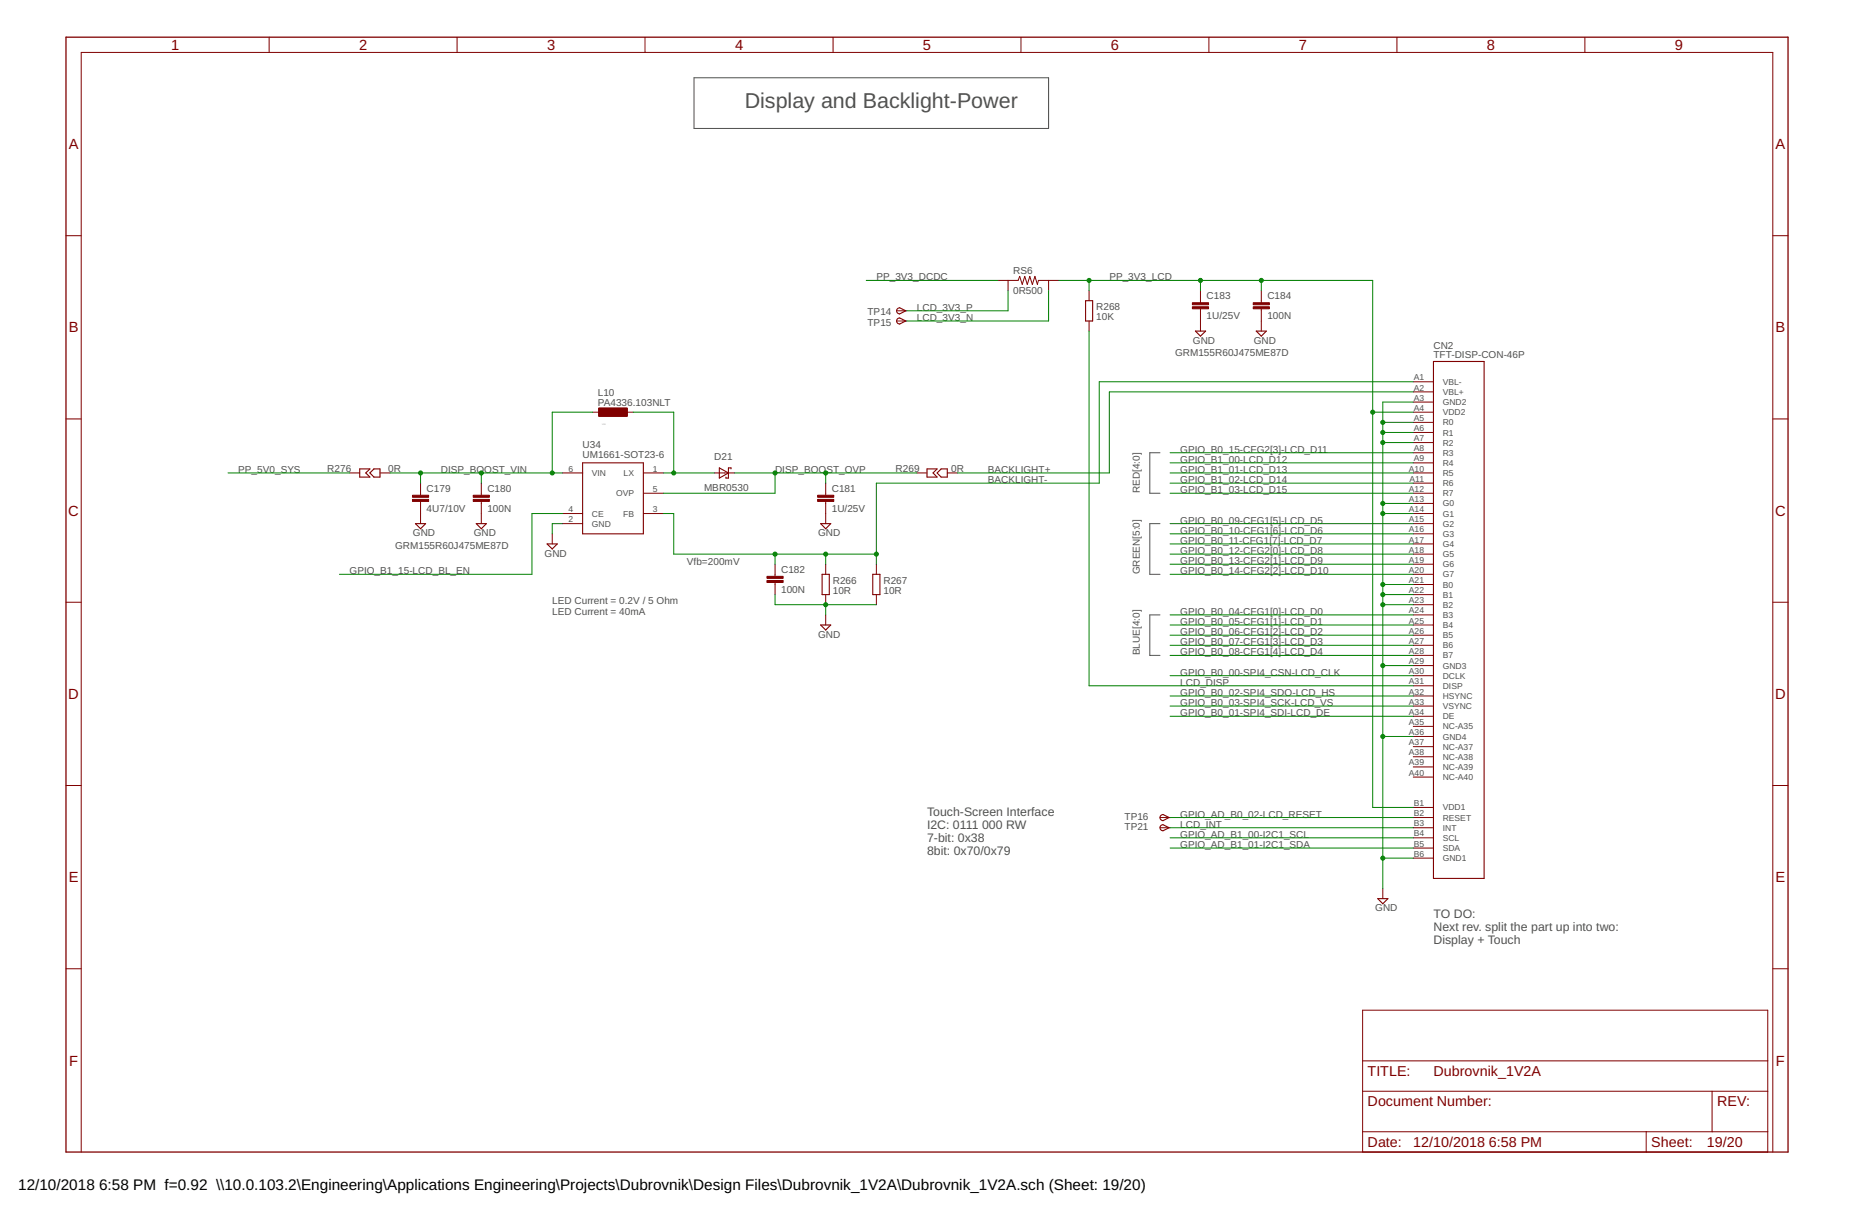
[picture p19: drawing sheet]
<svg xmlns="http://www.w3.org/2000/svg" width="432mm" height="279mm" viewBox="0 0 432 279" stroke-linecap="round" stroke-linejoin="round" font-family="sans-serif">
<defs><g id="words">
<text font-size="5" fill="#505050" x="171.8" y="24.9">Display and Backlight-Power</text>
<g font-size="3.5">
<text x="4.2" y="274.2">12/10/2018</text>
<text x="22.9" y="274.2">6:58 PM f=0.92 \\10.0.103.2\Engineering\Applications Engineering\Projects\Dubrovnik\Design Files\Dubrovnik_1V2A\Dubrovnik_1V2A.sch (Sheet: 19/20)</text>
</g>
<g font-size="3.4" fill="#800000">
<text x="39.5" y="11.5">1</text>
<text x="82.8" y="11.5">2</text>
<text x="126.2" y="11.5">3</text>
<text x="169.5" y="11.5">4</text>
<text x="212.9" y="11.5">5</text>
<text x="256.2" y="11.5">6</text>
<text x="299.6" y="11.5">7</text>
<text x="343" y="11.5">8</text>
<text x="386.3" y="11.5">9</text>
<text x="15.8" y="34.4">A</text>
<text x="409.6" y="34.4">A</text>
<text x="15.8" y="76.6">B</text>
<text x="409.6" y="76.6">B</text>
<text x="15.7" y="118.9">C</text>
<text x="409.4" y="118.9">C</text>
<text x="15.7" y="161.1">D</text>
<text x="409.4" y="161.1">D</text>
<text x="15.8" y="203.4">E</text>
<text x="409.6" y="203.4">E</text>
<text x="15.9" y="245.6">F</text>
<text x="409.6" y="245.6">F</text>
</g>
<g font-size="3.3" fill="#800000">
<text x="315.5" y="248.1">TITLE:</text>
<text x="330.7" y="248.1">Dubrovnik_1V2A</text>
<text x="315.5" y="255.1">Document Number:</text>
<text x="396.1" y="255.1">REV:</text>
<text x="315.5" y="264.4">Date:</text>
<text x="326" y="264.4">12/10/2018</text>
<text x="343.4" y="264.4">6:58 PM</text>
<text x="380.9" y="264.4">Sheet:</text>
<text x="393.7" y="264.4">19/20</text>
</g>
<g font-size="2.8" fill="#505050">
<text x="213.8" y="188.2">Touch-Screen Interface</text>
<text x="213.8" y="191.2">I2C: 0111</text>
<text x="226.5" y="191.2">000 RW</text>
<text x="213.8" y="194.2">7-bit: 0x38</text>
<text x="213.8" y="197.2">8bit: 0x70/0x79</text>
<text x="330.7" y="211.5">TO DO:</text>
<text x="330.7" y="214.5">Next rev. split the part up into two:</text>
<text x="330.7" y="217.5">Display + Touch</text>
</g>
<g font-size="2.3" fill="#505050">
<text x="202.1" y="64.6">PP_3V3_DCDC</text>
<text x="233.7" y="63.3">RS6</text>
<text x="255.9" y="64.6">PP_3V3_LCD</text>
<text x="211.5" y="71.7">LCD_3V3_P</text>
<text x="233.7" y="67.7">0R500</text>
<text x="252.8" y="71.4">R268</text>
<text x="278.3" y="69">C183</text>
<text x="292.3" y="69">C184</text>
<text x="200.1" y="72.7">TP14</text>
<text x="200.1" y="75">TP15</text>
<text x="211.5" y="74">LCD_3V3_N</text>
<text x="252.8" y="73.8">10K</text>
<text x="278.3" y="73.6">1U/25V</text>
<text x="292.3" y="73.6">100N</text>
<text x="271.1" y="82.2">GRM155R60J475ME87D</text>
<text x="275.2" y="79.3">GND</text>
<text x="289.2" y="79.3">GND</text>
<text x="330.7" y="82.6">TFT-DISP-CON-46P</text>
<text x="330.7" y="80.5">CN2</text>
<text x="137.9" y="93.6">PA4336.103NLT</text>
<text x="137.9" y="91.3">L10</text>
<text x="134.4" y="105.5">UM1661-SOT23-6</text>
<text x="134.4" y="103.2">U34</text>
<text x="164.8" y="106.1">D21</text>
<text x="272.2" y="106.7">GPIO_B1_00-LCD_D12</text>
<text x="272.2" y="104.4">GPIO_B0_15-CFG2[3]-LCD_D11</text>
<text x="54.9" y="109">PP_5V0_SYS</text>
<text x="75.5" y="108.8">R276</text>
<text x="89.5" y="108.8">0R</text>
<text x="98.4" y="113.4">C179</text>
<text x="101.7" y="109">DISP_BO</text>
<text x="111.7" y="109">OST_VIN</text>
<text x="112.4" y="113.4">C180</text>
<text x="162.4" y="113.1">MBR0530</text>
<text x="178.8" y="109">DISP_BOO</text>
<text x="190.6" y="109">ST_OVP</text>
<text x="191.9" y="113.4">C181</text>
<text x="206.6" y="108.8">R269</text>
<text x="219.4" y="108.8">0R</text>
<text x="227.8" y="111.4">BACKLIGHT-</text>
<text x="227.8" y="109">BACKLIGHT+</text>
<text x="262.9" y="113.7" transform="rotate(-90 262.9 113.7)">RED[4:0]</text>
<text x="272.2" y="113.7">GPIO_B1_03-LCD_D15</text>
<text x="272.2" y="111.4">GPIO_B1_02-LCD_D14</text>
<text x="272.2" y="109">GPIO_B1_01-LCD_D13</text>
<text x="98.4" y="118">4U7/10V</text>
<text x="112.4" y="118">100N</text>
<text x="191.9" y="118">1U/25V</text>
<text x="95.2" y="123.6">GND</text>
<text x="109.3" y="123.6">GND</text>
<text x="188.7" y="123.6">GND</text>
<text x="272.2" y="120.7">GPIO_B0_09-CFG1[5]-LCD_D5</text>
<text x="272.2" y="123.1">GPIO_B0_10-CFG1[6]-LCD_D6</text>
<text x="272.2" y="125.4">GPIO_B0_11-CFG1[7]-LCD_D7</text>
<text x="91.2" y="126.6">GRM155R60J475ME87D</text>
<text x="125.6" y="128.3">GND</text>
<text x="158.4" y="130.3">Vfb=200mV</text>
<text x="272.2" y="127.7">GPIO_B0_12-CFG2[0]-LCD_D8</text>
<text x="272.2" y="130.1">GPIO_B0_13-CFG2[1]-LCD_D9</text>
<text x="80.6" y="132.4">GPIO_B1_15-LCD_BL_EN</text>
<text x="180.2" y="136.7">100N</text>
<text x="180.2" y="132.1">C182</text>
<text x="192.1" y="136.8">10R</text>
<text x="192.1" y="134.5">R266</text>
<text x="203.8" y="136.8">10R</text>
<text x="203.8" y="134.5">R267</text>
<text x="262.9" y="132.4" transform="rotate(-90 262.9 132.4)">GREEN[5:0]</text>
<text x="272.2" y="132.4">GPIO_B0_14-CFG2[2]-LCD_D10</text>
<text x="127.4" y="139.3">LED Current = 0.2V / 5 Ohm</text>
<text x="127.4" y="141.7">LED Current = 40mA</text>
<text x="272.2" y="141.7">GPIO_B0_04-CFG1[0]-LCD_D0</text>
<text x="188.7" y="147">GND</text>
<text x="272.2" y="148.8">GPIO_B0_07-CFG1[3]-LCD_D3</text>
<text x="272.2" y="146.4">GPIO_B0_06-CFG1[2]-LCD_D2</text>
<text x="272.2" y="144.1">GPIO_B0_05-CFG1[1]-LCD_D1</text>
<text x="262.9" y="151.1" transform="rotate(-90 262.9 151.1)">BLUE[4:0]</text>
<text x="272.2" y="151.1">GPIO_B0_08-CFG1[4]-LCD_D4</text>
<text x="272.2" y="155.8">GPIO_B0_00-SPI4_CSN-LCD_CLK</text>
<text x="272.2" y="160.4">GPIO_B0_02-SPI4_SDO-LCD_HS</text>
<text x="272.2" y="158.1">LCD_DISP</text>
<text x="272.2" y="162.8">GPIO_B0_03-SPI4_SCK-LCD_VS</text>
<text x="272.2" y="165.1">GPIO_B0_01-SPI4_SDI-LCD_DE</text>
<text x="259.4" y="189.1">TP16</text>
<text x="259.4" y="191.4">TP21</text>
<text x="272.2" y="188.5">GPIO_AD_B0_02-LCD_RESET</text>
<text x="272.2" y="190.8">LCD_INT</text>
<text x="272.2" y="193.1">GPIO_AD_B1_00-I2C1_SCL</text>
<text x="272.2" y="195.5">GPIO_AD_B1_01-I2C1_SDA</text>
<text x="317.2" y="210.1">GND</text>
</g>
<g font-size="2" fill="#505050">
<text x="326.1" y="87.7">A1</text>
<text x="332.8" y="88.7">VBL-</text>
<text x="326.1" y="92.4">A3</text>
<text x="326.1" y="90">A2</text>
<text x="326.1" y="94.7">A4</text>
<text x="332.8" y="93.4">GND2</text>
<text x="332.8" y="91">VBL+</text>
<text x="332.8" y="95.7">VDD2</text>
<text x="326.1" y="97">A5</text>
<text x="326.1" y="99.4">A6</text>
<text x="326.1" y="101.7">A7</text>
<text x="332.8" y="98.1">R0</text>
<text x="332.8" y="100.4">R1</text>
<text x="326.1" y="104">A8</text>
<text x="326.1" y="106.4">A9</text>
<text x="332.8" y="102.7">R2</text>
<text x="332.8" y="105.1">R3</text>
<text x="332.8" y="107.4">R4</text>
<text x="131.1" y="108.7">6</text>
<text x="136.5" y="109.7">VIN</text>
<text x="143.8" y="109.7">LX</text>
<text x="150.6" y="108.7">1</text>
<text x="150.6" y="113.4">5</text>
<text x="325" y="108.7">A10</text>
<text x="325" y="113.4">A12</text>
<text x="325.1" y="111">A11</text>
<text x="332.8" y="109.7">R5</text>
<text x="332.8" y="112.1">R6</text>
<text x="131.1" y="118.1">4</text>
<text x="136.5" y="119.1">CE</text>
<text x="142.1" y="114.4">OVP</text>
<text x="143.7" y="119.1">FB</text>
<text x="150.6" y="118.1">3</text>
<text x="325" y="115.7">A13</text>
<text x="325" y="118.1">A14</text>
<text x="332.8" y="116.7">G0</text>
<text x="332.8" y="119.1">G1</text>
<text x="332.8" y="114.4">R7</text>
<text x="131.1" y="120.4">2</text>
<text x="136.5" y="121.4">GND</text>
<text x="325" y="120.4">A15</text>
<text x="325" y="122.7">A16</text>
<text x="325" y="125.1">A17</text>
<text x="332.8" y="121.4">G2</text>
<text x="332.8" y="123.8">G3</text>
<text x="325" y="127.4">A18</text>
<text x="325" y="129.7">A19</text>
<text x="332.8" y="126.1">G4</text>
<text x="332.8" y="128.4">G5</text>
<text x="332.8" y="130.8">G6</text>
<text x="325" y="134.4">A21</text>
<text x="325" y="136.7">A22</text>
<text x="325" y="132.1">A20</text>
<text x="332.8" y="135.4">B0</text>
<text x="332.8" y="137.8">B1</text>
<text x="332.8" y="133.1">G7</text>
<text x="325" y="139.1">A23</text>
<text x="325" y="141.4">A24</text>
<text x="325" y="143.8">A25</text>
<text x="332.8" y="140.1">B2</text>
<text x="332.8" y="142.5">B3</text>
<text x="325" y="146.1">A26</text>
<text x="325" y="148.4">A27</text>
<text x="332.8" y="144.8">B4</text>
<text x="332.8" y="147.1">B5</text>
<text x="332.8" y="149.5">B6</text>
<text x="325" y="150.8">A28</text>
<text x="325" y="155.4">A30</text>
<text x="325" y="153.1">A29</text>
<text x="332.8" y="151.8">B7</text>
<text x="332.8" y="154.1">GND3</text>
<text x="325" y="157.8">A31</text>
<text x="325" y="160.1">A32</text>
<text x="332.8" y="156.5">DCLK</text>
<text x="332.8" y="158.8">DISP</text>
<text x="332.8" y="161.1">HSYNC</text>
<text x="325" y="164.8">A34</text>
<text x="325" y="167.1">A35</text>
<text x="325" y="162.4">A33</text>
<text x="332.8" y="165.8">DE</text>
<text x="332.8" y="163.5">VSYNC</text>
<text x="325" y="169.5">A36</text>
<text x="325" y="171.8">A37</text>
<text x="332.8" y="170.5">GND4</text>
<text x="332.8" y="168.2">NC-A35</text>
<text x="332.8" y="172.8">NC-A37</text>
<text x="325" y="174.1">A38</text>
<text x="325" y="176.5">A39</text>
<text x="325" y="178.8">A40</text>
<text x="332.8" y="175.2">NC-A38</text>
<text x="332.8" y="177.5">NC-A39</text>
<text x="332.8" y="179.8">NC-A40</text>
<text x="326.1" y="185.8">B1</text>
<text x="326.1" y="190.5">B3</text>
<text x="326.1" y="188.2">B2</text>
<text x="332.8" y="191.5">INT</text>
<text x="332.8" y="189.2">RESET</text>
<text x="332.8" y="186.8">VDD1</text>
<text x="326.1" y="197.5">B6</text>
<text x="326.1" y="192.8">B4</text>
<text x="326.1" y="195.2">B5</text>
<text x="332.8" y="193.9">SCL</text>
<text x="332.8" y="196.2">SDA</text>
<text x="332.8" y="198.5">GND1</text>
</g>
</g></defs>
<path d="M160.1 17.9h81.8v11.7h-81.8zM267.6 104.4h-2.4v9.3h2.4M267.6 120.7h-2.4v11.7h2.4M267.6 141.8h-2.4v9.3h2.4" fill="none" stroke="#505050" stroke-width=".23"/>
<g fill="none" stroke="#800000" stroke-width=".25">
<path d="M206.9 71.2l.6-.2 1.4 .6-1.4 .8-.2-.1-.5-.4zM206.9 73.6l.6-.3 1.4 .7-1.4 .7h-.2l-.5-.5zM250.4 69.3h1.6v4.7h-1.6zM275.7 76.3h2.4l-1.2 1.2zM289.8 76.3h2.3l-1.2 1.2zM330.6 83.3h11.7v119.2h-11.7zM83 108.1h2.3l-.9 .9 .9 1h-2.3zM86.3 108.1h1.4v1.9h-1.4l-1-1zM134.4 106.7h14v16.4h-14zM165.9 107.9l2.1 1.1-2.1 1.2zM168.6 108.1v-.2h-.6v2.3h-.6v-.2M213.8 108.1h2.4l-1 .9 1 1h-2.4z"/>
<path d="M217.1 108.1h1.4v1.9h-1.4l-.9-1zM95.8 120.7h2.4l-1.2 1.2zM109.9 120.7h2.3l-1.2 1.2zM126.2 125.4h2.3l-1.1 1.2zM189.3 120.7h2.3l-1.1 1.2zM189.6 132.4h1.7v4.7h-1.7zM201.3 132.4h1.7v4.7h-1.7zM189.3 144.1h2.3l-1.1 1.1zM267.7 188.1l.6-.3 1.4 .7-1.4 .7-.2-.1-.5-.4zM267.7 190.4l.6-.3 1.4 .7-1.4 .7h-.2l-.5-.5zM317.8 207.2h2.3l-1.1 1.1z"/>
</g>
<g fill="none" stroke="#800000" stroke-width=".23">
<path d="M62.1 8.6v3.5M105.4 8.6v3.5M148.8 8.6v3.5M192.2 8.6v3.5M235.5 8.6v3.5M278.8 8.6v3.5M322.2 8.6v3.5M365.6 8.6v3.5M15.2 54.3h3.5M408.9 54.3h3.5M206.8 71.6h2.3M206.8 74h2.3"/>
<path d="M230.2 64.6h4.6l.4-.9 .6 1.9 .6-1.9 .6 1.9 .5-1.9 .6 1.9 .6-1.9 .6 1.9 .2-1h4.7M232.5 64.6v2.4M241.9 64.6v2.4M251.2 67v2.3M251.2 74v2.3M276.9 67v2.8M276.9 71.2v5.1M290.9 67v2.8M290.9 71.2v5.1M15.2 96.6h3.5M136.7 95h2.4M143.7 95h2.4"/>
<path d="M326 95h4.6M326 92.7h4.6M326 97.4h4.6M326 99.7h4.6M326 90.3h4.6M326 88h4.6M408.9 96.6h3.5M80.6 109h2.4M87.7 109h2.3M97 111.4v2.8M97 115.6v5.1M111 111.4v2.8"/>
<path d="M111 115.6v5.1M129.7 118.4h4.7M129.7 109h4.7M148.4 118.4h4.7M148.4 109h4.7M148.4 113.7h4.7M164.8 109h4.6M190.5 111.4v2.8M190.5 115.6v5.1M211.5 109h2.3M218.5 109h2.3M326 118.4h4.6"/>
<path d="M326 109h4.6M326 113.7h4.6M326 116.1h4.6M326 102h4.6M326 104.4h4.6M326 106.7h4.6M326 111.4h4.6M15.2 138.8h3.5M127.4 123.1v2.3M129.7 120.7h4.7M178.8 130.1v2.8M178.8 134.3v2.8"/>
<path d="M190.5 130.1v2.3M190.5 137.1v2.3M202.1 130.1v2.3M202.1 137.1v2.3M326 120.7h4.6M326 134.7h4.6M326 137.1h4.6M326 139.4h4.6M326 123.1h4.6M326 125.4h4.6M326 127.7h4.6M326 130.1h4.6"/>
<path d="M326 132.4h4.6M408.9 138.8h3.5M190.5 141.8v2.3M326 141.8h4.6M326 144.1h4.6M326 146.4h4.6M326 148.8h4.6M326 151.1h4.6M326 155.8h4.6M326 158.1h4.6M326 153.4h4.6M326 165.1h4.6"/>
<path d="M326 169.8h4.6M326 160.4h4.6M326 167.4h4.6M326 172.1h4.6M326 174.5h4.6M326 176.8h4.6M326 179.1h4.6M326 162.8h4.6M15.2 181.1h3.5M267.6 188.5h2.3M267.6 190.8h2.3M326 188.5h4.6"/>
<path d="M326 190.8h4.6M326 197.8h4.6M326 193.1h4.6M326 195.5h4.6M326 186.1h4.6M408.9 181.1h3.5M319 204.8v2.4M15.2 223.3h3.5M314.3 232.9h93.5v32.7h-93.5zM408.9 223.3h3.5M314.3 251.6h93.5M314.3 244.6h93.5"/>
<path d="M394.9 251.6v9.3M18.7 265.6v-253.5h390.2v253.5M314.3 260.9h93.5M379.7 260.9v4.7"/>
</g>
<g fill="#800000" stroke="#800000" stroke-width=".23">
<path d="M138.1 94.1h6.6v1.8h-6.6z"/>
<path d="M95.1 115.1h3.8v.5h-3.8z"/>
<path d="M95.1 114.2h3.8v.4h-3.8z"/>
<path d="M109.2 115.1h3.7v.5h-3.7z"/>
<path d="M109.2 114.2h3.7v.4h-3.7z"/>
<path d="M188.6 115.1h3.7v.5h-3.7z"/>
<path d="M188.6 114.2h3.7v.4h-3.7z"/>
<path d="M176.9 133.8h3.7v.5h-3.7z"/>
<path d="M176.9 132.9h3.7v.4h-3.7z"/>
<path d="M275 70.7h3.8v.5h-3.8z"/>
<path d="M275 69.8h3.8v.5h-3.8z"/>
<path d="M289.1 70.7h3.7v.5h-3.7z"/>
<path d="M289.1 69.8h3.7v.5h-3.7z"/>
</g>
<path d="M15.2 8.6h397.2v257h-397.2z" fill="none" stroke="#800000" stroke-width=".3"/>
<g fill="none" stroke="#008000" stroke-width=".23">
<path d="M199.8 64.6h30.4M232.5 67v4.6h-23.4M241.9 67v7h-32.8M244.2 64.6h72.4v121.5h9.4M251.2 76.3v81.8h74.8M251.2 64.6v2.4M276.9 64.6v2.4M290.9 64.6v2.4M136.7 95h-9.3v14M146.1 95h9.3v14M316.6 95h9.4M319 97.4h7"/>
<path d="M319 99.7h7M326 92.7h-7v112.1M326 88h-72.4v23.4h-51.5v18.7M326 90.3h-70.1v18.7h-35.1M52.6 109h28M90 109h39.7M97 109v2.4M111 109v2.4M129.7 118.4h-7v14h-44.4M153.1 118.4h2.3v9.3h46.7M153.1 109h11.7M169.4 109h42.1"/>
<path d="M178.8 109v4.7h-25.7M190.5 109v2.4M269.9 111.4h56.1M269.9 109h56.1M269.9 113.7h56.1M269.9 106.7h56.1M269.9 104.4h56.1M319 102h7M319 116.1h7M319 118.4h7M129.7 120.7h-2.3v2.4M178.8 137.1v2.3h23.3"/>
<path d="M178.8 127.7v2.4M190.5 127.7v2.4M190.5 139.4v2.4M269.9 120.7h56.1M269.9 127.7h56.1M269.9 132.4h56.1M269.9 130.1h56.1M269.9 123.1h56.1M269.9 125.4h56.1M319 139.4h7M319 134.7h7M319 137.1h7"/>
<path d="M269.9 148.8h56.1M269.9 146.4h56.1M269.9 144.1h56.1M269.9 141.8h56.1M269.9 151.1h56.1M269.9 155.8h56.1M319 153.4h7M269.9 162.8h56.1M269.9 160.4h56.1M269.9 165.1h56.1M319 169.8h7M269.9 188.5h56.1"/>
<path d="M269.9 190.8h56.1M269.9 193.1h56.1M269.9 195.5h56.1M319 197.8h7"/>
</g>
<g fill="#008000" stroke="#008000" stroke-width=".23">
<circle cx="190.5" cy="139.4" r=".47"/>
<circle cx="319" cy="197.8" r=".47"/>
<circle cx="319" cy="169.8" r=".47"/>
<circle cx="319" cy="153.4" r=".47"/>
<circle cx="319" cy="97.4" r=".47"/>
<circle cx="319" cy="99.7" r=".47"/>
<circle cx="319" cy="102" r=".47"/>
<circle cx="319" cy="116.1" r=".47"/>
<circle cx="319" cy="118.4" r=".47"/>
<circle cx="319" cy="134.7" r=".47"/>
<circle cx="319" cy="137.1" r=".47"/>
<circle cx="319" cy="139.4" r=".47"/>
<circle cx="202.1" cy="127.7" r=".47"/>
<circle cx="190.5" cy="127.7" r=".47"/>
<circle cx="178.8" cy="127.7" r=".47"/>
<circle cx="155.4" cy="109" r=".47"/>
<circle cx="316.6" cy="95" r=".47"/>
<circle cx="276.9" cy="64.6" r=".47"/>
<circle cx="290.9" cy="64.6" r=".47"/>
<circle cx="251.2" cy="64.6" r=".47"/>
<circle cx="178.8" cy="109" r=".47"/>
<circle cx="190.5" cy="109" r=".47"/>
<circle cx="127.4" cy="109" r=".47"/>
<circle cx="97" cy="109" r=".47"/>
<circle cx="111" cy="109" r=".47"/>
</g>
<use href="#words"/>
</svg>
